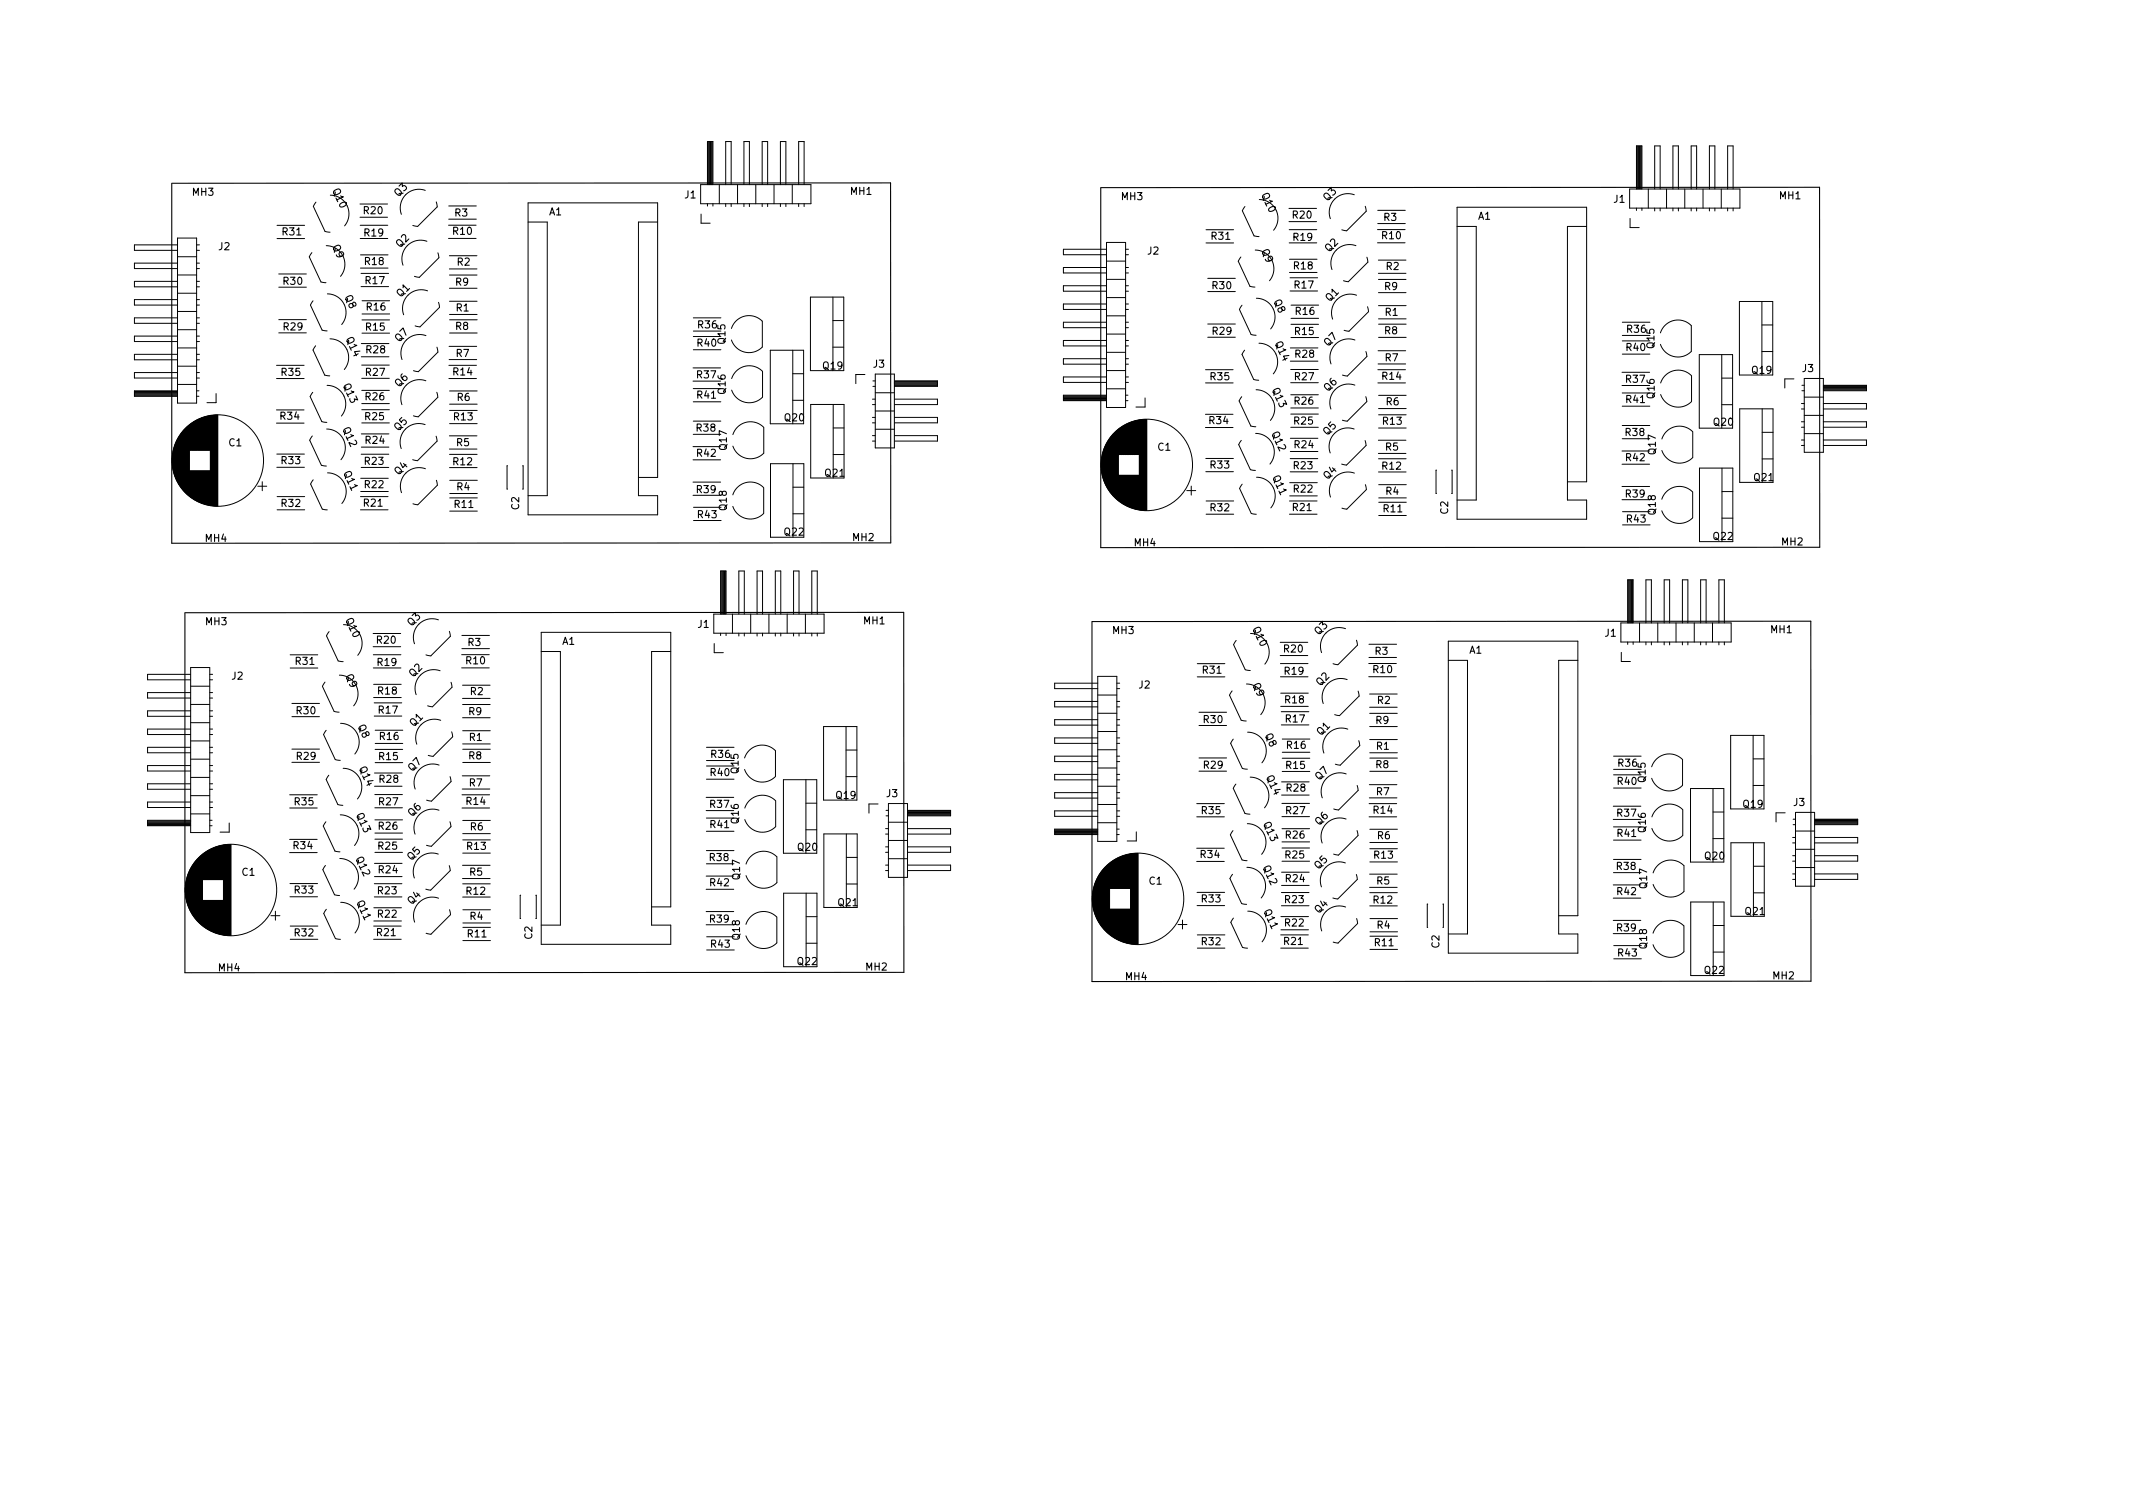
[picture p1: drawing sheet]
<svg xmlns="http://www.w3.org/2000/svg" width="297mm" height="210mm" viewBox="0 0 297 210" stroke-linecap="round" stroke-linejoin="round" font-family="sans-serif">
<defs><g id="words">
<g font-size="1.4">
<text x="26.8" y="27.2">MH3</text>
<text x="46.3" y="26.6" transform="rotate(65 46.3 26.6)">Q10</text>
<text x="50.7" y="29.8">R20</text>
<text x="55.5" y="27.4" transform="rotate(-45 55.5 27.4)">Q3</text>
<text x="76.5" y="30">A1</text>
<text x="95.4" y="27.6">J1</text>
<text x="118.4" y="27.1">MH1</text>
<text x="156.2" y="27.9">MH3</text>
<text x="175.7" y="27.2" transform="rotate(65 175.7 27.2)">Q10</text>
<text x="184.9" y="28.1" transform="rotate(-45 184.9 28.1)">Q3</text>
<text x="224.7" y="28.2">J1</text>
<text x="247.8" y="27.7">MH1</text>
<text x="30.5" y="34.8">J2</text>
<text x="39.4" y="32.8">R31</text>
<text x="46.3" y="34.4" transform="rotate(65 46.3 34.4)">Q9</text>
<text x="50.8" y="32.9">R19</text>
<text x="55.7" y="34.5" transform="rotate(-45 55.7 34.5)">Q2</text>
<text x="63.1" y="32.7">R10</text>
<text x="63.3" y="30.1">R3</text>
<text x="159.8" y="35.4">J2</text>
<text x="168.7" y="33.4">R31</text>
<text x="175.6" y="35" transform="rotate(65 175.6 35)">Q9</text>
<text x="180" y="30.4">R20</text>
<text x="180.1" y="33.5">R19</text>
<text x="185.1" y="35.1" transform="rotate(-45 185.1 35.1)">Q2</text>
<text x="192.5" y="33.3">R10</text>
<text x="192.7" y="30.7">R3</text>
<text x="205.8" y="30.6">A1</text>
<text x="39.5" y="39.6">R30</text>
<text x="48" y="41.4" transform="rotate(65 48 41.4)">Q8</text>
<text x="50.8" y="36.9">R18</text>
<text x="50.9" y="39.6">R17</text>
<text x="55.8" y="41.4" transform="rotate(-45 55.8 41.4)">Q1</text>
<text x="63.4" y="39.8">R9</text>
<text x="63.7" y="37">R2</text>
<text x="168.9" y="40.3">R30</text>
<text x="177.3" y="42" transform="rotate(65 177.3 42)">Q8</text>
<text x="180.2" y="37.5">R18</text>
<text x="180.3" y="40.2">R17</text>
<text x="192.8" y="40.4">R9</text>
<text x="193" y="37.6">R2</text>
<text x="39.5" y="46">R29</text>
<text x="48.2" y="47.3" transform="rotate(65 48.2 47.3)">Q14</text>
<text x="51" y="46">R15</text>
<text x="51.1" y="43.2">R16</text>
<text x="55.6" y="47.7" transform="rotate(-45 55.6 47.7)">Q7</text>
<text x="63.4" y="45.9">R8</text>
<text x="63.5" y="43.4">R1</text>
<text x="97.2" y="45.7">R36</text>
<text x="101" y="47.8" transform="rotate(-90 101 47.8)">Q15</text>
<text x="168.9" y="46.6">R29</text>
<text x="177.5" y="47.9" transform="rotate(65 177.5 47.9)">Q14</text>
<text x="180.4" y="46.6">R15</text>
<text x="180.5" y="43.8">R16</text>
<text x="185.2" y="42" transform="rotate(-45 185.2 42)">Q1</text>
<text x="192.8" y="46.5">R8</text>
<text x="192.9" y="44">R1</text>
<text x="226.6" y="46.3">R36</text>
<text x="39.2" y="52.3">R35</text>
<text x="47.8" y="53.8" transform="rotate(65 47.8 53.8)">Q13</text>
<text x="51" y="52.3">R27</text>
<text x="51" y="49.2">R28</text>
<text x="55.6" y="54" transform="rotate(-45 55.6 54)">Q6</text>
<text x="63.1" y="52.3">R14</text>
<text x="63.5" y="49.7">R7</text>
<text x="97.1" y="52.7">R37</text>
<text x="97.1" y="48.3">R40</text>
<text x="114.6" y="51.4">Q19</text>
<text x="121.6" y="51.2">J3</text>
<text x="168.6" y="52.9">R35</text>
<text x="180.3" y="52.9">R27</text>
<text x="180.4" y="49.8">R28</text>
<text x="185" y="48.3" transform="rotate(-45 185 48.3)">Q7</text>
<text x="192.5" y="52.9">R14</text>
<text x="192.9" y="50.3">R7</text>
<text x="226.5" y="53.3">R37</text>
<text x="226.5" y="48.9">R40</text>
<text x="230.4" y="48.4" transform="rotate(-90 230.4 48.4)">Q15</text>
<text x="244" y="52">Q19</text>
<text x="251" y="51.8">J3</text>
<text x="39.1" y="58.4">R34</text>
<text x="47.7" y="59.9" transform="rotate(65 47.7 59.9)">Q12</text>
<text x="50.9" y="58.5">R25</text>
<text x="50.9" y="55.7">R26</text>
<text x="63.2" y="58.5">R13</text>
<text x="63.7" y="55.8">R6</text>
<text x="97.1" y="55.5">R41</text>
<text x="101" y="54.8" transform="rotate(-90 101 54.8)">Q16</text>
<text x="109.3" y="58.7">Q20</text>
<text x="168.4" y="59">R34</text>
<text x="177.1" y="54.4" transform="rotate(65 177.1 54.4)">Q13</text>
<text x="180.2" y="59.1">R25</text>
<text x="180.3" y="56.3">R26</text>
<text x="185" y="54.6" transform="rotate(-45 185 54.6)">Q6</text>
<text x="192.6" y="59.1">R13</text>
<text x="193" y="56.4">R6</text>
<text x="226.5" y="56.1">R41</text>
<text x="230.4" y="55.4" transform="rotate(-90 230.4 55.4)">Q16</text>
<text x="238.7" y="59.3">Q20</text>
<text x="31.9" y="62.1">C1</text>
<text x="39.2" y="64.6">R33</text>
<text x="47.8" y="66" transform="rotate(65 47.8 66)">Q11</text>
<text x="50.8" y="64.7">R23</text>
<text x="50.9" y="61.8">R24</text>
<text x="55.5" y="60.1" transform="rotate(-45 55.5 60.1)">Q5</text>
<text x="63.1" y="64.8">R12</text>
<text x="63.6" y="62.1">R5</text>
<text x="97" y="60.1">R38</text>
<text x="97.1" y="63.6">R42</text>
<text x="101.2" y="62.6" transform="rotate(-90 101.2 62.6)">Q17</text>
<text x="161.3" y="62.7">C1</text>
<text x="168.6" y="65.2">R33</text>
<text x="177.1" y="60.5" transform="rotate(65 177.1 60.5)">Q12</text>
<text x="180.2" y="65.3">R23</text>
<text x="180.3" y="62.4">R24</text>
<text x="184.9" y="60.7" transform="rotate(-45 184.9 60.7)">Q5</text>
<text x="192.5" y="65.4">R12</text>
<text x="193" y="62.7">R5</text>
<text x="226.4" y="60.7">R38</text>
<text x="226.5" y="64.2">R42</text>
<text x="230.6" y="63.2" transform="rotate(-90 230.6 63.2)">Q17</text>
<text x="39.2" y="70.6">R32</text>
<text x="50.7" y="70.5">R21</text>
<text x="50.8" y="68">R22</text>
<text x="55.5" y="66.2" transform="rotate(-45 55.5 66.2)">Q4</text>
<text x="63.3" y="70.7">R11</text>
<text x="63.6" y="68.3">R4</text>
<text x="72.3" y="71" transform="rotate(-90 72.3 71)">C2</text>
<text x="97.1" y="68.7">R39</text>
<text x="101.2" y="71" transform="rotate(-90 101.2 71)">Q18</text>
<text x="114.9" y="66.4">Q21</text>
<text x="168.6" y="71.2">R32</text>
<text x="177.2" y="66.6" transform="rotate(65 177.2 66.6)">Q11</text>
<text x="180.1" y="71.1">R21</text>
<text x="180.2" y="68.6">R22</text>
<text x="184.9" y="66.8" transform="rotate(-45 184.9 66.8)">Q4</text>
<text x="192.7" y="71.3">R11</text>
<text x="193" y="68.9">R4</text>
<text x="201.7" y="71.6" transform="rotate(-90 201.7 71.6)">C2</text>
<text x="226.4" y="69.3">R39</text>
<text x="230.6" y="71.6" transform="rotate(-90 230.6 71.6)">Q18</text>
<text x="244.3" y="67">Q21</text>
<text x="28.6" y="75.4">MH4</text>
<text x="97.2" y="72.1">R43</text>
<text x="109.3" y="74.6">Q22</text>
<text x="118.7" y="75.3">MH2</text>
<text x="158" y="76.1">MH4</text>
<text x="226.6" y="72.8">R43</text>
<text x="238.6" y="75.2">Q22</text>
<text x="248.1" y="75.9">MH2</text>
<text x="28.6" y="87">MH3</text>
<text x="48.1" y="86.4" transform="rotate(65 48.1 86.4)">Q10</text>
<text x="52.5" y="89.6">R20</text>
<text x="57.3" y="87.2" transform="rotate(-45 57.3 87.2)">Q3</text>
<text x="65.2" y="89.9">R3</text>
<text x="78.3" y="89.8">A1</text>
<text x="97.2" y="87.4">J1</text>
<text x="120.3" y="86.9">MH1</text>
<text x="155" y="88.3">MH3</text>
<text x="174.4" y="87.6" transform="rotate(65 174.4 87.6)">Q10</text>
<text x="183.7" y="88.5" transform="rotate(-45 183.7 88.5)">Q3</text>
<text x="223.5" y="88.6">J1</text>
<text x="246.6" y="88.2">MH1</text>
<text x="32.3" y="94.6">J2</text>
<text x="41.2" y="92.6">R31</text>
<text x="48.1" y="94.2" transform="rotate(65 48.1 94.2)">Q9</text>
<text x="52.6" y="92.7">R19</text>
<text x="57.6" y="94.3" transform="rotate(-45 57.6 94.3)">Q2</text>
<text x="64.9" y="92.5">R10</text>
<text x="158.6" y="95.9">J2</text>
<text x="167.5" y="93.8">R31</text>
<text x="174.4" y="95.4" transform="rotate(65 174.4 95.4)">Q9</text>
<text x="178.8" y="90.8">R20</text>
<text x="178.9" y="93.9">R19</text>
<text x="183.9" y="95.6" transform="rotate(-45 183.9 95.6)">Q2</text>
<text x="191.3" y="93.7">R10</text>
<text x="191.5" y="91.2">R3</text>
<text x="204.6" y="91">A1</text>
<text x="41.3" y="99.4">R30</text>
<text x="49.8" y="101.2" transform="rotate(65 49.8 101.2)">Q8</text>
<text x="52.7" y="96.7">R18</text>
<text x="52.8" y="99.4">R17</text>
<text x="57.7" y="101.2" transform="rotate(-45 57.7 101.2)">Q1</text>
<text x="65.3" y="99.6">R9</text>
<text x="65.5" y="96.8">R2</text>
<text x="167.6" y="100.7">R30</text>
<text x="179" y="97.9">R18</text>
<text x="179.1" y="100.6">R17</text>
<text x="191.6" y="100.8">R9</text>
<text x="191.8" y="98">R2</text>
<text x="41.3" y="105.8">R29</text>
<text x="50" y="107.1" transform="rotate(65 50 107.1)">Q14</text>
<text x="52.8" y="105.8">R15</text>
<text x="52.9" y="103">R16</text>
<text x="57.4" y="107.5" transform="rotate(-45 57.4 107.5)">Q7</text>
<text x="65.3" y="105.7">R8</text>
<text x="65.4" y="103.2">R1</text>
<text x="99.1" y="105.5">R36</text>
<text x="102.8" y="107.6" transform="rotate(-90 102.8 107.6)">Q15</text>
<text x="167.7" y="107">R29</text>
<text x="176.1" y="102.4" transform="rotate(65 176.1 102.4)">Q8</text>
<text x="179.1" y="107.1">R15</text>
<text x="179.2" y="104.3">R16</text>
<text x="184" y="102.5" transform="rotate(-45 184 102.5)">Q1</text>
<text x="191.6" y="107">R8</text>
<text x="191.7" y="104.4">R1</text>
<text x="225.4" y="106.7">R36</text>
<text x="41.1" y="112.1">R35</text>
<text x="49.6" y="113.6" transform="rotate(65 49.6 113.6)">Q13</text>
<text x="52.8" y="112.1">R27</text>
<text x="52.9" y="109">R28</text>
<text x="57.4" y="113.8" transform="rotate(-45 57.4 113.8)">Q6</text>
<text x="65" y="112.1">R14</text>
<text x="65.4" y="109.5">R7</text>
<text x="98.9" y="112.5">R37</text>
<text x="99" y="108.1">R40</text>
<text x="116.5" y="111.2">Q19</text>
<text x="123.5" y="111">J3</text>
<text x="167.4" y="113.4">R35</text>
<text x="176.3" y="108.3" transform="rotate(65 176.3 108.3)">Q14</text>
<text x="179.1" y="113.4">R27</text>
<text x="179.2" y="110.2">R28</text>
<text x="183.8" y="108.7" transform="rotate(-45 183.8 108.7)">Q7</text>
<text x="191.3" y="113.3">R14</text>
<text x="191.7" y="110.7">R7</text>
<text x="225.2" y="113.7">R37</text>
<text x="225.3" y="109.3">R40</text>
<text x="229.2" y="108.9" transform="rotate(-90 229.2 108.9)">Q15</text>
<text x="242.8" y="112.5">Q19</text>
<text x="249.8" y="112.2">J3</text>
<text x="40.9" y="118.2">R34</text>
<text x="49.5" y="119.7" transform="rotate(65 49.5 119.7)">Q12</text>
<text x="52.7" y="118.3">R25</text>
<text x="52.8" y="115.5">R26</text>
<text x="57.3" y="119.9" transform="rotate(-45 57.3 119.9)">Q5</text>
<text x="65.1" y="118.3">R13</text>
<text x="65.5" y="115.6">R6</text>
<text x="98.9" y="119.9">R38</text>
<text x="98.9" y="115.3">R41</text>
<text x="102.9" y="114.6" transform="rotate(-90 102.9 114.6)">Q16</text>
<text x="111.1" y="118.5">Q20</text>
<text x="167.2" y="119.5">R34</text>
<text x="175.9" y="114.8" transform="rotate(65 175.9 114.8)">Q13</text>
<text x="179" y="119.5">R25</text>
<text x="179.1" y="116.8">R26</text>
<text x="183.7" y="115" transform="rotate(-45 183.7 115)">Q6</text>
<text x="191.4" y="119.6">R13</text>
<text x="191.8" y="116.8">R6</text>
<text x="225.3" y="116.5">R41</text>
<text x="229.2" y="115.8" transform="rotate(-90 229.2 115.8)">Q16</text>
<text x="237.5" y="119.7">Q20</text>
<text x="33.7" y="121.9">C1</text>
<text x="41.1" y="124.4">R33</text>
<text x="49.7" y="125.8" transform="rotate(65 49.7 125.8)">Q11</text>
<text x="52.6" y="124.5">R23</text>
<text x="52.8" y="121.6">R24</text>
<text x="65" y="124.6">R12</text>
<text x="65.4" y="121.9">R5</text>
<text x="98.9" y="123.4">R42</text>
<text x="103" y="122.4" transform="rotate(-90 103 122.4)">Q17</text>
<text x="160" y="123.2">C1</text>
<text x="167.4" y="125.6">R33</text>
<text x="175.9" y="120.9" transform="rotate(65 175.9 120.9)">Q12</text>
<text x="179" y="125.7">R23</text>
<text x="179.1" y="122.8">R24</text>
<text x="183.6" y="121.1" transform="rotate(-45 183.6 121.1)">Q5</text>
<text x="191.3" y="125.8">R12</text>
<text x="191.7" y="123.1">R5</text>
<text x="225.2" y="121.1">R38</text>
<text x="225.2" y="124.6">R42</text>
<text x="229.4" y="123.6" transform="rotate(-90 229.4 123.6)">Q17</text>
<text x="41.1" y="130.4">R32</text>
<text x="52.5" y="130.3">R21</text>
<text x="52.6" y="127.8">R22</text>
<text x="57.4" y="126" transform="rotate(-45 57.4 126)">Q4</text>
<text x="65.2" y="130.5">R11</text>
<text x="65.4" y="128.1">R4</text>
<text x="74.1" y="130.8" transform="rotate(-90 74.1 130.8)">C2</text>
<text x="98.9" y="128.5">R39</text>
<text x="99" y="131.9">R43</text>
<text x="103" y="130.8" transform="rotate(-90 103 130.8)">Q18</text>
<text x="116.8" y="126.2">Q21</text>
<text x="167.4" y="131.6">R32</text>
<text x="176" y="127" transform="rotate(65 176 127)">Q11</text>
<text x="178.8" y="131.6">R21</text>
<text x="179" y="129">R22</text>
<text x="183.7" y="127.2" transform="rotate(-45 183.7 127.2)">Q4</text>
<text x="191.5" y="131.7">R11</text>
<text x="191.8" y="129.3">R4</text>
<text x="200.4" y="132" transform="rotate(-90 200.4 132)">C2</text>
<text x="225.2" y="129.7">R39</text>
<text x="243.1" y="127.4">Q21</text>
<text x="30.4" y="135.2">MH4</text>
<text x="111.1" y="134.4">Q22</text>
<text x="120.6" y="135.1">MH2</text>
<text x="156.8" y="136.5">MH4</text>
<text x="225.4" y="133.2">R43</text>
<text x="229.4" y="132" transform="rotate(-90 229.4 132)">Q18</text>
<text x="237.4" y="135.6">Q22</text>
<text x="246.9" y="136.4">MH2</text>
</g>
</g></defs>
<path d="M23.9 25.5h100.1v50.1h-100.1v-50M153.3 26.1h100.1v50.1l-100.1 .1v-50.1M25.8 85.3h100l.1 50.1h-100.1v-50M152.1 86.5h100.1v50.1l-100.1 .1v-50.1" fill="none" stroke="#000" stroke-width=".15"/>
<g fill="none" stroke="#000" stroke-width=".14">
<path d="M98.6 19.7v6M98.7 19.7v6M98.8 19.7v6M98.9 19.7v6M99.1 19.7v6M99.2 19.7v6M24.7 33.1h2.7v23h-2.7zM24.7 38.3h2.7M24.7 34.1h-6v.8h6M24.7 36.6h-6v.8h6M24.7 39.2h-6v.7h6M24.7 35.7h2.7"/>
<path d="M27.4 39.9h.4M27.4 39.2h.4M27.4 37.4h.4M27.4 36.6h.4M27.4 34.9h.4M27.4 34.1h.4M38.6 31.4h3.8M38.6 33.2h3.8M38.8 38.1h3.9M38.8 40h3.9M43.4 35.2l-.3 .6 1.6 3.5 .7 .1M44 28.1l-.4 .6 1.7 3.5 .7 .1"/>
<path d="M45.4 34.2a2.6 2.6 0 0 1 2.4 1.5 2.6 2.6 0 0 1-.4 2.8M46 27.2a2.6 2.6 0 0 1 2.4 1.5 2.6 2.6 0 0 1-.4 2.7M50.1 28.4h3.9M50.1 30.2h3.9M50.2 31.4h3.8M50.2 33.2h3.8M50.2 35.5h3.8M50.2 37.3h3.8M50.3 38.1h3.8M50.3 39.9h3.8M59.2 26.5a2.6 2.6 0 0 0-2.7 .6 2.6 2.6 0 0 0-.6 2.7M59.5 33.6a2.6 2.6 0 0 0-2.8 .6 2.6 2.6 0 0 0-.6 2.7"/>
<path d="M60.8 28.1l.1 .7-2.7 2.7-.7-.1M61 35.2l.1 .7-2.7 2.7-.7-.1M62.5 31.4h3.8M62.5 33.2h3.8M62.5 28.7h3.8M62.5 30.5h3.8M62.6 37.4h3.8M62.6 35.6h3.8M62.6 38.3h3.8M73.5 30.9h2.7v38.1h-2.7M91.6 30.9h-2.7v38.1h2.7v2.7h-18.1v-43.5h18.1v38.3h-2.7M97.6 25.7h15.3v2.7h-15.3z"/>
<path d="M97.6 29.8v1.3h1.3M98.5 25.7v-6h.8v6M98.5 28.4v.3M99.3 28.4v.3M100.2 25.7v2.7M101.1 25.7v-6h.7v6M101.1 28.4v.4M101.8 28.4v.4M102.7 25.7v2.7M103.6 25.7v-6h.8v6M103.6 28.4v.4M104.4 28.4v.4"/>
<path d="M105.2 25.7v2.7M106.1 25.7v-6h.8v6M106.1 28.4v.4M106.9 28.4v.4M107.8 25.7v2.7M108.7 25.7v-6h.7v6M108.7 28.4v.4M109.4 28.4v.4M110.3 25.7v2.7M111.2 25.7v-6h.8v6M111.2 28.4v.4M112 28.4v.4"/>
<path d="M154.1 33.8h2.7v22.9h-2.7zM154.1 34.7h-6v.8h6M154.1 37.2h-6v.8h6M154.1 39.8h-6v.7h6M154.1 36.4h2.7M154.1 38.9h2.7M156.8 34.7h.3M156.8 35.5h.3M156.8 37.2h.3M156.8 38h.3M156.8 39.8h.3M167.9 32h3.9"/>
<path d="M167.9 33.8h3.9M168.2 38.8h3.8M172.8 35.8l-.4 .6 1.7 3.5 .7 .1M173.4 28.8l-.4 .5 1.6 3.5 .7 .1M174.8 34.8a2.6 2.6 0 0 1 2.4 1.5 2.6 2.6 0 0 1-.4 2.8M175.4 27.8a2.6 2.6 0 0 1 2.3 1.5 2.6 2.6 0 0 1-.3 2.8M179.5 30.9h3.8M179.5 29h3.8M179.5 32h3.9M179.5 33.8h3.9M179.6 37.9h3.8M179.6 36.1h3.8"/>
<path d="M179.6 38.7h3.9M188.6 27.1a2.6 2.6 0 0 0-2.7 .6 2.6 2.6 0 0 0-.6 2.8M188.8 34.2a2.6 2.6 0 0 0-2.7 .6 2.6 2.6 0 0 0-.6 2.7M190.1 28.7l.2 .7-2.8 2.7-.6-.1M190.4 35.8l.1 .7-2.7 2.7-.7-.1M191.8 33.8h3.9M191.8 32h3.9M191.9 31.1h3.8M191.9 29.3h3.8M192 36.2h3.8M192 38.1h3.8M192 38.9h3.8"/>
<path d="M202.9 31.5h2.7v38.1h-2.7M221 31.5h-2.7v38.1h2.7v2.7h-18.1v-43.4h18.1v38.2h-2.7M226.9 26.3h15.4v2.7h-15.4zM227 30.4v1.3h1.3M227.9 26.3v-6h.8v6M227.9 29v.3M228 20.3v6M228.1 20.3v6M228.2 20.3v6M228.3 20.3v6M228.4 20.3v6M228.5 20.3v6"/>
<path d="M228.7 29v.3M229.5 26.3v2.7M230.4 26.3v-6h.8v6M230.4 29v.4M231.2 29v.4M232.1 26.3v2.7M233 26.3v-6h.7v6M233 29v.4M233.7 29v.4M234.6 26.3v2.7M235.5 26.3v-6h.8v6M235.5 29v.4"/>
<path d="M236.3 29v.4M237.2 26.3v2.7M238.1 26.3v-6h.7v6M238.1 29v.4M238.8 29v.4M239.7 26.3v2.7M240.6 26.3v-6h.8v6M240.6 29v.4M241.4 29v.4M18.7 55.1h6M18.7 55h6M18.7 54.9h6"/>
<path d="M18.7 54.8h6M18.7 54.6h6M18.7 54.5h6M24.7 51.9h-6v.7h6M24.7 41.7h-6v.8h6M24.7 54.4h-6v.8h6M24.7 48.4h2.7M24.7 44.3h-6v.7h6M24.7 46.8h-6v.8h6M24.7 49.3h-6v.8h6M24.7 53.5h2.7M24.7 51h2.7"/>
<path d="M24.7 45.9h2.7M24.7 43.4h2.7M24.7 40.8h2.7M25.5 60v8.3M25.6 59.9v8.4M25.6 59.9v8.5M25.6 59.8v8.6M25.7 59.8v8.7M25.8 59.7v8.8M25.8 59.7v8.9M25.8 59.6v9M25.9 59.6v9.1"/>
<path d="M26 59.5v9.2M26 59.5v9.3M26.1 59.4v9.4M26.1 59.4v9.5M26.2 59.3v9.6M26.2 59.3v9.7M26.3 59.2v9.8M26.4 59.2v9.9M26.4 59.1v3.6M26.5 59.1v3.6M26.6 59v3.7M26.7 58.9v3.8"/>
<path d="M26.8 58.9v3.8M26.8 58.8v3.9M26.9 58.8v3.9M27 58.8v3.9M27 58.7v4M27.1 58.7v4M27.2 58.6v4.1M27.3 58.6v4.1M27.3 58.5v4.2M27.4 58.5v4.2M27.4 52.6h.4M27.4 42.5h.4"/>
<path d="M27.4 54.4h.3M27.4 44.3h.4M27.4 55.2h.3M27.4 51.9h.4M27.4 50.1h.4M27.4 49.3h.4M27.4 47.6h.4M27.4 46.8h.4M27.4 45h.4M27.4 41.7h.4M27.5 58.5v4.2M27.5 58.4v4.3"/>
<path d="M27.6 58.4v4.3M27.7 58.4v4.3M27.8 58.3v4.4M27.9 58.3v4.4M28 58.3v4.4M28 58.2v4.5M28.1 58.2v4.5M28.2 58.2v4.5M28.2 58.1v4.6M28.3 58.1v4.6M28.4 58.1v4.6M28.5 58.1v4.6"/>
<path d="M28.6 58v4.7M28.7 58v4.7M28.8 58v4.7M28.9 58v4.7M29 57.9v4.8M29.1 57.9v4.8M29.2 57.9v4.8M29.3 57.9v12.5M29.4 57.9v12.5M29.5 57.9v12.5M29.5 57.8v12.6M29.6 57.8v12.6"/>
<path d="M29.7 57.8v12.6M29.8 57.8v12.6M29.9 57.8v12.6M30 57.8v12.6M30 57.8v12.7M30.1 54.8v1.3h-1.3M30.1 57.8v12.7M30.2 57.8v12.7M30.3 57.8v12.7M38.5 57.1h3.8M38.5 58.9h3.8M38.5 52.7h3.8"/>
<path d="M38.5 50.9h3.8M38.8 46.3h3.9M38.8 44.5h3.9M43.6 54.6l-.4 .6 1.6 3.5 .7 .1M43.6 41.9l-.4 .6 1.7 3.5 .7 .1M44 48.1l-.4 .6 1.6 3.5 .7 .1M45.5 59.7a2.6 2.6 0 0 1 2.3 1.5 2.6 2.6 0 0 1-.3 2.8M45.6 53.7a2.6 2.6 0 0 1 2.3 1.5 2.6 2.6 0 0 1-.4 2.7M45.6 40.9a2.6 2.6 0 0 1 2.3 1.5 2.6 2.6 0 0 1-.3 2.8M46 47.2a2.6 2.6 0 0 1 2.3 1.5 2.6 2.6 0 0 1-.4 2.8M50.3 47.8h3.9M50.3 49.7h3.9"/>
<path d="M50.4 50.8h3.8M50.4 52.7h3.8M50.4 56.2h3.8M50.4 58.9h3.8M50.4 57h3.8M50.4 54.4h3.8M50.4 46.4h3.9M50.4 44.5h3.9M50.4 43.7h3.9M50.4 41.9h3.9M59.2 59.1a2.6 2.6 0 0 0-2.7 .6 2.6 2.6 0 0 0-.6 2.8M59.3 53a2.6 2.6 0 0 0-2.7 .6 2.6 2.6 0 0 0-.6 2.8"/>
<path d="M59.3 46.7a2.6 2.6 0 0 0-2.7 .6 2.6 2.6 0 0 0-.6 2.8M59.5 40.5a2.6 2.6 0 0 0-2.7 .6 2.6 2.6 0 0 0-.6 2.7M60.8 54.6l.2 .7-2.8 2.7-.6-.1M60.8 48.3l.2 .7-2.7 2.8-.7-.2M61.1 42.1l.1 .7-2.7 2.7-.7-.1M62.5 52.7h3.8M62.5 50.9h3.8M62.5 48.2h3.9M62.5 50.1h3.9M62.6 40.1h3.8M62.6 41.9h3.8M62.6 43.8h3.8"/>
<path d="M62.6 54.4h3.8M62.6 56.3h3.8M62.6 44.5h3.8M62.6 46.4h3.8M62.6 57.1h3.8M62.6 59h3.8M96.5 53.1h3.9M96.5 51.2h3.9M96.5 58.6h3.9M96.5 55.9h3.9M96.5 54.1h3.9M96.5 44.3h3.9"/>
<path d="M96.5 46.1h3.9M96.5 46.9h3.9M96.5 48.7h3.9M101.9 45.7a2.58 2.58 0 0 1 4.3-1v3.6a2.58 2.58 0 0 1-4.3-1M101.9 54.3a2.58 2.58 0 0 0 4.3 1M101.9 52.7a2.57 2.57 0 0 1 4.3-1v3.6M106.3 59.5a2.57 2.57 0 0 0-4.2 1M106.4 59.5v3.6M107.3 48.8h4.6v10.2h-4.6zM110.4 55.7h1.5M110.4 52h1.5M110.4 48.8v10.2"/>
<path d="M112.9 41.4h4.6v10.2h-4.6zM112.9 56.3h4.6v10.3h-4.6zM116 41.4v10.2M116 44.6h1.5M116 48.3h1.5M116 59.6h1.5M116 56.3v10.3M120.5 52.1h-1.3v1.3M121.5 56.3h.4M121.5 58.9h.4M121.5 55.6h.4M121.5 58.1h.4"/>
<path d="M121.6 53h.3M121.6 53.8h.3M121.9 52.1h2.6v10.3h-2.6zM121.9 54.7h2.6M121.9 57.2h2.6M121.9 59.8h2.6M124.5 53.2h6M124.5 53.7h6M124.5 55.6h6v.7h-6M124.5 58.1h6v.8h-6M124.5 53h6v.8h-6M124.5 53.1h6"/>
<path d="M124.5 53.3h6M124.5 53.5h6M124.5 53.6h6M148.1 55.1h6M148.1 55.2h6M148.1 55.4h6M148.1 55.5h6M148.1 55.6h6M148.1 55.7h6M154.1 55h-6v.8h6M154.1 42.3h-6v.8h6M154.1 44.9h-6v.7h6"/>
<path d="M154.1 47.4h-6v.8h6M154.1 49.9h-6v.8h6M154.1 52.5h-6v.7h6M154.1 41.4h2.7M154.1 44h2.7M154.1 46.5h2.7M154.1 49.1h2.7M154.1 51.6h2.7M154.1 54.1h2.7M155.5 60v9.5M155.6 59.9v9.7M155.7 59.9v9.7"/>
<path d="M155.7 59.8v9.9M155.8 59.8v3.5M155.8 59.7v3.6M155.9 59.7v3.6M155.9 59.6v3.7M156 59.6v3.7M156.1 59.6v3.7M156.1 59.5v3.8M156.2 59.5v3.8M156.2 59.4v3.9M156.3 59.4v3.9M156.4 59.3v4"/>
<path d="M156.5 59.3v4M156.5 59.2v4.1M156.6 59.2v4.1M156.7 59.2v4.1M156.7 59.1v4.2M156.8 55h.3M156.8 40.5h.3M156.8 42.3h.3M156.8 43.1h.3M156.8 44.9h.3M156.8 45.6h.3M156.8 47.4h.3"/>
<path d="M156.8 48.2h.3M156.8 49.9h.3M156.8 50.7h.3M156.8 52.5h.3M156.8 53.2h.3M156.8 55.8h.3M156.8 59.1v4.2M156.9 59.1v4.2M156.9 59v4.3M157 59v4.3M157.1 59v4.3M157.1 58.9v4.4"/>
<path d="M157.2 58.9v4.4M157.3 58.9v4.4M157.4 58.8v4.5M157.5 58.8v4.5M157.6 58.8v4.5M157.7 58.7v4.6M157.8 58.7v4.6M157.9 58.7v4.6M158 58.6v4.7M158.1 58.6v4.7M158.2 58.6v4.7M158.3 58.6v4.7"/>
<path d="M158.4 58.5v4.8M158.5 58.5v4.8M158.6 58.5v4.8M158.7 58.5v12.5M158.8 58.5v12.5M158.9 58.5v12.5M159 58.4v12.6M159.1 58.4v12.6M159.2 58.4v12.6M159.2 58.4v12.7M159.3 58.4v12.7M159.4 58.4v12.7"/>
<path d="M159.5 55.4v1.3h-1.3M159.5 58.4v12.7M159.6 58.4v12.7M159.7 58.4v12.7M167.9 59.5h3.8M167.9 57.7h3.8M167.9 53.3h3.8M167.9 51.5h3.8M168.2 47h3.8M168.2 45.1h3.8M168.2 40.6h3.8M172.9 55.2l-.3 .6 1.6 3.5 .7 .1"/>
<path d="M173 42.5l-.4 .6 1.6 3.5 .7 .1M173.3 48.8l-.3 .6 1.6 3.4 .7 .1M174.9 54.3a2.6 2.6 0 0 1 2.4 1.5 2.6 2.6 0 0 1-.4 2.7M175 41.5a2.6 2.6 0 0 1 2.3 1.5 2.6 2.6 0 0 1-.3 2.8M175.3 47.8a2.6 2.6 0 0 1 2.4 1.5 2.6 2.6 0 0 1-.4 2.8M179.6 40.5h3.9M179.7 50.3h3.8M179.7 48.4h3.8M179.7 53.3h3.9M179.7 51.4h3.9M179.7 59.5h3.9M179.7 57.7h3.9"/>
<path d="M179.7 55h3.9M179.7 56.8h3.9M179.8 47h3.8M179.8 45.2h3.8M179.8 42.5h3.8M179.8 44.3h3.8M188.6 59.7a2.6 2.6 0 0 0-2.8 .6 2.6 2.6 0 0 0-.6 2.8M188.7 53.6a2.6 2.6 0 0 0-2.8 .6 2.6 2.6 0 0 0-.6 2.8M188.7 47.3a2.6 2.6 0 0 0-2.7 .6 2.6 2.6 0 0 0-.6 2.8M188.9 41.1a2.6 2.6 0 0 0-2.7 .6 2.6 2.6 0 0 0-.6 2.7M190.2 55.2l.1 .7-2.7 2.7-.7-.1M190.2 48.9l.2 .7-2.8 2.8-.6-.2"/>
<path d="M190.4 42.7l.2 .7-2.7 2.7-.7-.1M191.9 53.3h3.8M191.9 51.5h3.8M191.9 50.7h3.8M191.9 48.8h3.8M192 40.7h3.8M192 44.4h3.8M192 42.6h3.8M192 59.6h3.8M192 45.1h3.8M192 56.9h3.8M192 55h3.8"/>
<path d="M192 57.8h3.8M192 47h3.8M225.9 51.8h3.8M225.9 53.7h3.8M225.9 54.7h3.9M225.9 56.6h3.9M225.9 59.2h3.9M225.9 44.9h3.9M225.9 46.7h3.9M225.9 49.3h3.9M225.9 47.5h3.9M231.2 46.3a2.57 2.57 0 0 1 4.3-1v3.6"/>
<path d="M231.2 47.9a2.58 2.58 0 0 0 4.3 1M235.5 52.3a2.57 2.57 0 0 0-4.2 1M235.6 52.3v3.6a2.58 2.58 0 0 1-4.3-1M236.6 49.4h4.7v10.2h-4.7zM239.8 49.4v10.2M239.8 52.6h1.5M239.8 56.3h1.5M242.2 42h4.7v10.2h-4.7zM242.3 56.9h4.6v10.3h-4.6zM245.4 48.9h1.5M245.4 45.2h1.5M245.4 42v10.2"/>
<path d="M245.4 56.9v10.3M249.8 52.8h-1.3v1.2M250.9 59.5h.4M250.9 58.7h.4M250.9 56.9h.4M250.9 56.2h.4M250.9 54.4h.4M250.9 53.6h.4M251.3 57.8h2.6M251.3 55.3h2.6M251.3 52.7h2.6v10.3h-2.6zM253.9 53.6h6v.8h-6"/>
<path d="M253.9 56.2h6v.7h-6M253.9 58.7h6v.8h-6M253.9 54.3h6M253.9 54.2h6M253.9 54.1h6M253.9 53.9h6M253.9 53.8h6M253.9 53.7h6M24 63.8v.6M24 63.4v1.5M24 63.1v2.1M24.1 62.9v2.5"/>
<path d="M24.1 62.7v2.9M24.2 62.5v3.2M24.2 62.4v3.5M24.2 62.3v3.7M24.3 62.1v4M24.3 62v4.2M24.4 61.9v4.4M24.4 61.8v4.6M24.4 61.7v4.8M24.5 61.6v5M24.5 61.5v5.2M24.6 61.4v5.4"/>
<path d="M24.6 61.4v5.5M24.6 61.3v5.7M24.7 61.2v5.8M24.7 61.1v6M24.8 61.1v6.1M24.8 61v6.3M24.8 60.9v6.4M24.9 60.9v6.5M24.9 60.8v6.7M25 60.7v6.8M25 60.7v6.9M25 60.6v7.1"/>
<path d="M25.1 60.5v7.2M25.1 60.5v7.3M25.2 60.4v7.4M25.2 60.4v7.5M25.2 60.3v7.6M25.3 60.3v7.7M25.3 60.2v7.8M25.4 60.2v7.9M25.4 60.1v8M25.4 60.1v8.1M25.5 60v8.2M26.4 65.6v3.5"/>
<path d="M26.5 65.6v3.6M26.6 65.6v3.6M26.6 65.6v3.7M26.7 65.6v3.7M26.8 65.6v3.8M26.9 65.6v3.9M27 65.6v3.9M27.1 65.6v4M27.2 65.6v4M27.2 65.6v4.1M27.3 65.6v4.1M27.4 65.6v4.1"/>
<path d="M27.4 65.6v4.2M27.5 65.6v4.2M27.6 65.6v4.2M27.6 65.6v4.3M27.7 65.6v4.3M27.8 65.6v4.3M27.8 65.6v4.4M27.9 65.6v4.4M28 65.6v4.4M28.1 65.6v4.5M28.2 65.6v4.5M28.3 65.6v4.5"/>
<path d="M28.4 65.6v4.5M28.4 65.6v4.6M28.5 65.6v4.6M28.6 65.6v4.6M28.7 65.6v4.6M28.7 65.6v4.7M28.8 65.6v4.7M28.9 65.6v4.7M29 65.6v4.7M29.1 65.6v4.7M29.2 65.6v4.8M35.9 67.7h1.2"/>
<path d="M36.5 67.1v1.2M38.6 65.1h3.8M38.6 63.2h3.8M38.6 71h3.8M38.6 69.1h3.8M43.5 60.7l-.4 .6 1.7 3.5 .7 .1M43.6 66.8l-.3 .6 1.6 3.5 .7 .1M45.6 65.8a2.6 2.6 0 0 1 2.4 1.5 2.6 2.6 0 0 1-.4 2.8M50.2 71h3.8M50.2 69.1h3.8M50.2 68.4h3.9M50.2 66.6h3.9"/>
<path d="M50.3 65.1h3.8M50.3 63.2h3.8M50.3 60.4h3.9M50.3 62.3h3.9M59.2 65.3a2.6 2.6 0 0 0-2.7 .6 2.6 2.6 0 0 0-.6 2.7M60.7 60.7l.2 .7-2.8 2.7-.6-.1M60.8 66.9l.1 .7-2.7 2.7-.7-.2M62.6 62.5h3.8M62.6 60.7h3.8M62.6 65.1h3.8M62.6 63.3h3.8M62.6 68.7h3.9"/>
<path d="M62.6 69.3h3.9M62.6 66.9h3.9M62.6 71.2h3.9M70.7 64.9v3.2M72.8 64.9v3.2M96.5 69h3.9M96.5 67.1h3.9M96.5 64h3.9M96.5 62.2h3.9M96.5 60.5h3.9M96.6 72.5h3.8M96.6 70.6h3.8"/>
<path d="M100.4 79.5v6M100.5 79.5v6M100.7 79.5v6M100.8 79.5v6M100.9 79.5v6M101 79.5v6M102.1 70.5a2.58 2.58 0 0 0 4.2 1M102.1 62.1a2.58 2.58 0 0 0 4.3 1M106.3 67.9a2.57 2.57 0 0 0-4.2 1M106.4 67.9v3.6M107.3 64.6h4.6v10.2h-4.6zM110.4 64.6v10.2"/>
<path d="M110.4 67.8h1.5M110.4 71.5h1.5M116 63.3h1.5M121.5 60.7h.4M121.5 61.4h.4M124.5 60.7h6v.7h-6M153.3 64.4v.7M153.4 64v1.5M153.4 63.7v2.1M153.5 63.5v2.5M153.5 63.3v2.9M153.5 63.2v3.1"/>
<path d="M153.6 63v3.5M153.6 62.9v3.7M153.7 62.8v3.9M153.7 62.6v4.2M153.7 62.5v4.4M153.8 62.4v4.7M153.8 62.3v4.8M153.9 62.2v5M153.9 62.1v5.2M153.9 62.1v5.3M154 62v5.5M154 61.9v5.7"/>
<path d="M154.1 61.8v5.9M154.1 61.7v6M154.1 61.7v6.1M154.2 61.6v6.3M154.2 61.5v6.4M154.3 61.5v6.5M154.3 61.4v6.7M154.3 61.3v6.8M154.4 61.3v6.9M154.4 61.2v7.1M154.5 61.2v7.1M154.5 61.1v7.3"/>
<path d="M154.5 61v7.4M154.6 61v7.5M154.6 60.9v7.6M154.7 60.9v7.7M154.7 60.8v7.8M154.7 60.8v7.9M154.8 60.7v8M154.8 60.7v8.1M154.9 60.6v8.2M154.9 60.6v8.3M154.9 60.5v8.4M155 60.5v8.5"/>
<path d="M155.1 60.4v8.7M155.1 60.3v8.8M155.2 60.3v8.9M155.2 60.2v9M155.3 60.2v9.1M155.3 60.1v9.2M155.4 60.1v9.3M155.8 66.2v3.5M155.8 66.2v3.6M155.9 66.2v3.6M156 66.2v3.7M156.1 66.2v3.7"/>
<path d="M156.1 66.2v3.8M156.2 66.2v3.8M156.3 66.2v3.9M156.4 66.2v3.9M156.4 66.2v4M156.5 66.2v4M156.6 66.2v4.1M156.7 66.2v4.1M156.8 66.2v4.2M156.9 66.2v4.2M157 66.2v4.3M157.1 66.2v4.3"/>
<path d="M157.2 66.2v4.3M157.2 66.2v4.4M157.3 66.2v4.4M157.4 66.2v4.4M157.5 66.2v4.5M157.6 66.2v4.5M157.7 66.2v4.5M157.7 66.2v4.6M157.8 66.2v4.6M157.9 66.2v4.6M158 66.2v4.6M158.1 66.2v4.7"/>
<path d="M158.2 66.2v4.7M158.3 66.2v4.7M158.4 66.2v4.7M158.5 66.2v4.7M158.5 66.2v4.8M158.6 66.2v4.8M165.3 68.3h1.2M165.9 67.7v1.2M167.9 63.8h3.9M167.9 65.7h3.9M168 69.8h3.8M168 71.6h3.8"/>
<path d="M172.9 61.3l-.4 .6 1.6 3.5 .7 .1M173 67.4l-.4 .6 1.6 3.5 .7 .1M174.9 60.3a2.6 2.6 0 0 1 2.3 1.5 2.6 2.6 0 0 1-.3 2.8M175 66.5a2.6 2.6 0 0 1 2.3 1.5 2.6 2.6 0 0 1-.3 2.7M179.6 69.8h3.8M179.6 71.6h3.8M179.6 67.2h3.8M179.6 69h3.8M179.7 63.9h3.8M179.7 65.7h3.8M179.7 62.9h3.8M179.7 61h3.8"/>
<path d="M188.6 65.9a2.6 2.6 0 0 0-2.7 .6 2.6 2.6 0 0 0-.6 2.7M190.1 61.3l.1 .7-2.7 2.8-.7-.2M190.1 67.5l.2 .7-2.7 2.7-.7-.1M192 61.3h3.8M192 63.1h3.8M192 63.9h3.8M192 65.7h3.8M192 67.5h3.8M192 69.3h3.8M192 69.9h3.8M192 71.8h3.8M200 65.5v3.2"/>
<path d="M202.2 65.5v3.2M225.9 62.8h3.8M225.9 64.6h3.8M225.9 67.7h3.8M225.9 69.6h3.8M225.9 61.1h3.9M226 71.2h3.8M226 73.1h3.8M231.4 71.1a2.58 2.58 0 0 0 4.3 1M235.7 68.5a2.57 2.57 0 0 0-4.3 1M235.7 60.1a2.57 2.57 0 0 0-4.3 1M235.7 68.5v3.6"/>
<path d="M235.7 60.1v3.6a2.58 2.58 0 0 1-4.3-1M236.7 65.2h4.6v10.2h-4.6zM239.8 72.1h1.5M239.8 68.4h1.5M239.8 65.2v10.2M245.4 63.9h1.5M245.4 60.2h1.5M250.9 62h.4M250.9 61.3h.4M251.3 60.4h2.6M253.9 61.3h6v.7h-6M26.6 93.9h-6.1v.8h6.1"/>
<path d="M26.6 96.4h-6.1v.8h6.1M26.6 99h-6.1v.7h6.1M26.6 95.5h2.6M26.6 98.1h2.6M26.6 92.9h2.6v23h-2.6zM29.2 93.9h.4M29.2 94.7h.4M29.2 96.4h.4M29.2 97.2h.4M29.2 99h.4M29.2 99.7h.4M40.4 91.2h3.9"/>
<path d="M40.4 93h3.9M40.6 99.8h3.9M40.6 97.9h3.9M45.3 95l-.4 .6 1.6 3.5 .7 .1M45.8 87.9l-.3 .6 1.6 3.5 .7 .1M47.3 94a2.6 2.6 0 0 1 2.3 1.5 2.6 2.6 0 0 1-.3 2.8M47.8 87a2.6 2.6 0 0 1 2.4 1.5 2.6 2.6 0 0 1-.4 2.7M52 90h3.8M52 88.2h3.8M52 91.2h3.8M52 93h3.8M52 97.1h3.9"/>
<path d="M52 95.3h3.9M52.1 99.7h3.9M52.1 97.9h3.9M61.1 86.3a2.6 2.6 0 0 0-2.8 .6 2.6 2.6 0 0 0-.6 2.7M61.3 93.4a2.6 2.6 0 0 0-2.7 .6 2.6 2.6 0 0 0-.6 2.7M62.6 87.9l.1 .7-2.7 2.7-.7-.1M62.8 95l.1 .7-2.7 2.7-.7-.1M64.3 93h3.8M64.3 91.2h3.8M64.3 90.3h3.9M64.3 88.5h3.9M64.4 95.4h3.9"/>
<path d="M64.4 97.2h3.9M64.4 98.1h3.9M64.4 99.9h3.9M75.4 90.7h2.6v38.1h-2.6M93.4 90.7h-2.7v38.1h2.7v2.7h-18v-43.5h18v38.3h-2.7M99.4 85.5h15.4v2.7h-15.4zM99.5 89.6v1.3h1.2M100.4 85.5v-6h.7v6M100.4 88.2v.3M101.1 88.2v.3M102 85.5v2.7M102.9 85.5v-6h.8v6"/>
<path d="M102.9 88.2v.4M103.7 88.2v.4M104.5 85.5v2.7M105.4 85.5v-6h.8v6M105.4 88.2v.4M106.2 88.2v.4M107.1 85.5v2.7M108 85.5v-6h.7v6M108 88.2v.4M108.7 88.2v.4M109.6 85.5v2.7M110.5 85.5v-6h.8v6"/>
<path d="M110.5 88.2v.4M111.3 88.2v.4M112.2 85.5v2.7M113.1 85.5v-6h.7v6M113.1 88.2v.4M113.8 88.2v.4M152.9 99.3h2.6M152.9 95.1h-6v.8h6M152.9 97.7h-6v.7h6M152.9 96.8h2.6M152.9 94.2h2.6v23h-2.6zM155.5 95.1h.4"/>
<path d="M155.5 95.9h.4M155.5 97.7h.4M155.5 98.4h.4M166.7 92.4h3.9M166.7 94.2h3.9M167 99.2h3.8M171.6 96.2l-.4 .6 1.6 3.5 .7 .1M172.1 89.2l-.3 .6 1.6 3.5 .7 .1M173.6 95.2a2.6 2.6 0 0 1 2.3 1.5 2.6 2.6 0 0 1-.3 2.8M174.1 88.2a2.6 2.6 0 0 1 2.4 1.5 2.6 2.6 0 0 1-.4 2.8M178.3 91.3h3.8M178.3 89.4h3.8"/>
<path d="M178.3 92.4h3.9M178.3 94.2h3.9M178.3 98.4h3.9M178.3 96.5h3.9M178.4 99.1h3.9M187.4 87.5a2.6 2.6 0 0 0-2.8 .6 2.6 2.6 0 0 0-.6 2.8M187.6 94.6a2.6 2.6 0 0 0-2.7 .6 2.6 2.6 0 0 0-.6 2.8M188.9 89.1l.1 .7-2.7 2.8-.7-.2M189.1 96.2l.2 .7-2.8 2.7-.6-.1M190.6 92.4h3.8M190.6 94.2h3.8M190.6 91.5h3.9"/>
<path d="M190.6 89.7h3.9M190.7 96.6h3.9M190.7 98.5h3.9M190.7 99.3h3.9M201.7 91.9h2.7v38.1h-2.7M219.7 91.9h-2.6v38.1h2.6v2.7h-18v-43.4h18v38.2h-2.6M225.7 86.7h15.4v2.7h-15.4zM225.8 90.8v1.3h1.3M226.7 86.7v-6h.7v6M226.7 89.4v.3M226.7 80.7v6M226.8 80.7v6"/>
<path d="M227 80.7v6M227.1 80.7v6M227.2 80.7v6M227.3 80.7v6M227.4 89.4v.3M228.3 86.7v2.7M229.2 86.7v-6h.8v6M229.2 89.4v.4M230 89.4v.4M230.9 86.7v2.7M231.8 86.7v-6h.7v6M231.8 89.4v.4"/>
<path d="M232.5 89.4v.4M233.4 86.7v2.7M234.3 86.7v-6h.8v6M234.3 89.4v.4M235.1 89.4v.4M235.9 86.7v2.7M236.8 86.7v-6h.8v6M236.8 89.4v.4M237.6 89.4v.4M238.5 86.7v2.7M239.4 86.7v-6h.7v6M239.4 89.4v.4"/>
<path d="M240.1 89.4v.4M20.5 114.6h6.1M20.5 114.3h6.1M20.5 114.4h6.1M20.5 114.7h6.1M20.5 114.8h6.1M20.5 114.9h6.1M26.6 104.1h-6.1v.7h6.1M26.6 106.6h-6.1v.8h6.1M26.6 114.2h-6.1v.8h6.1M26.6 101.5h-6.1v.8h6.1M26.6 109.1h-6.1v.8h6.1"/>
<path d="M26.6 111.7h-6.1v.7h6.1M26.6 100.6h2.6M26.6 103.2h2.6M26.6 105.7h2.6M26.6 108.2h2.6M26.6 110.8h2.6M26.6 113.3h2.6M27.2 120v7.9M27.2 119.9v8M27.3 119.9v8.1M27.3 119.8v8.2M27.4 119.8v8.3"/>
<path d="M27.4 119.7v8.4M27.4 119.7v8.5M27.5 119.6v8.6M27.5 119.6v8.7M27.6 119.6v8.7M27.6 119.5v8.8M27.6 119.5v8.9M27.7 119.4v9M27.7 119.4v9.1M27.8 119.4v9.1M27.8 119.3v9.2M27.8 119.3v9.3"/>
<path d="M27.9 119.3v9.3M27.9 119.2v9.4M28 119.2v9.5M28 119.1v9.6M28.1 119.1v9.7M28.1 119v9.8M28.2 119v9.8M28.2 119v9.9M28.2 118.9v3.6M28.3 118.9v3.6M28.4 118.9v3.6M28.4 118.8v3.7"/>
<path d="M28.5 118.8v3.7M28.5 118.7v3.8M28.6 118.7v3.8M28.7 118.6v3.9M28.8 118.6v3.9M28.8 118.5v4M28.9 118.5v4M29 118.5v4M29 118.4v4.1M29.1 118.4v4.1M29.2 118.3v4.2M29.2 104.8h.4"/>
<path d="M29.2 107.4h.4M29.2 114.2h.3M29.2 101.5h.4M29.2 102.3h.4M29.2 104.1h.4M29.2 106.6h.4M29.2 109.1h.4M29.2 109.9h.4M29.2 111.7h.4M29.2 112.4h.4M29.2 115h.3M29.3 118.3v4.2"/>
<path d="M29.4 118.2v4.3M29.5 118.2v4.3M29.6 118.2v4.3M29.6 118.1v4.4M29.7 118.1v4.4M29.8 118.1v4.4M29.8 118v4.5M29.9 118v4.5M30 118v4.5M30.1 117.9v4.6M30.2 117.9v4.6M30.3 117.9v4.6"/>
<path d="M30.4 117.9v4.6M30.4 117.8v4.7M30.5 117.8v4.7M30.6 117.8v4.7M30.7 117.8v4.7M30.8 117.8v4.7M30.8 117.7v4.8M30.9 117.7v4.8M31 117.7v4.8M31.1 117.7v4.8M31.1 117.7v12.5M31.2 117.7v12.5"/>
<path d="M31.3 117.7v12.5M31.4 117.6v12.6M31.5 117.6v12.6M31.6 117.6v12.6M31.7 117.6v12.6M31.8 117.6v12.6M31.8 117.6v12.7M31.9 117.6v12.7M31.9 114.6v1.3h-1.3M32 117.6v12.7M32.1 117.6v12.7M32.2 117.6v12.7"/>
<path d="M40.3 118.7h3.9M40.3 116.9h3.9M40.3 112.5h3.9M40.3 110.7h3.9M40.6 104.3h3.9M40.6 106.1h3.9M45.4 114.4l-.4 .6 1.6 3.5 .7 .1M45.4 101.7l-.3 .6 1.6 3.5 .7 .1M45.8 107.9l-.4 .6 1.6 3.5 .7 .1M47.3 119.5a2.6 2.6 0 0 1 2.4 1.5 2.6 2.6 0 0 1-.4 2.8M47.4 113.5a2.6 2.6 0 0 1 2.3 1.5 2.6 2.6 0 0 1-.3 2.7M47.4 100.7a2.6 2.6 0 0 1 2.4 1.5 2.6 2.6 0 0 1-.4 2.8"/>
<path d="M47.8 107a2.6 2.6 0 0 1 2.3 1.5 2.6 2.6 0 0 1-.3 2.8M52.2 109.5h3.8M52.2 107.6h3.8M52.2 112.5h3.8M52.2 110.6h3.8M52.2 118.7h3.8M52.2 116.8h3.8M52.2 114.2h3.8M52.2 116h3.8M52.2 106.2h3.9M52.2 104.3h3.9M52.3 103.5h3.8"/>
<path d="M52.3 101.7h3.8M61 118.9a2.6 2.6 0 0 0-2.7 .6 2.6 2.6 0 0 0-.6 2.8M61.1 112.8a2.6 2.6 0 0 0-2.7 .6 2.6 2.6 0 0 0-.6 2.8M61.1 106.5a2.6 2.6 0 0 0-2.7 .6 2.6 2.6 0 0 0-.6 2.8M61.4 100.3a2.6 2.6 0 0 0-2.8 .6 2.6 2.6 0 0 0-.6 2.7M62.7 114.4l.1 .7-2.7 2.7-.7-.1M62.7 108.1l.1 .7-2.7 2.8-.7-.2M62.9 101.9l.1 .7-2.7 2.7-.7-.1M64.3 112.5h3.9M64.3 110.7h3.9M64.4 109.9h3.8M64.4 108h3.8"/>
<path d="M64.4 103.6h3.9M64.4 101.7h3.9M64.4 106.2h3.9M64.4 104.3h3.9M64.4 116.1h3.9M64.4 114.2h3.9M64.4 118.8h3.9M64.4 116.9h3.9M98.3 111h3.9M98.3 112.9h3.9M98.4 113.9h3.8M98.4 115.7h3.8"/>
<path d="M98.4 118.4h3.8M98.4 104.1h3.8M98.4 105.9h3.8M98.4 108.5h3.8M98.4 106.7h3.8M103.7 114.1a2.58 2.58 0 0 0 4.3 1M108 104.5a2.57 2.57 0 0 0-4.3 1M108 104.5v3.6a2.58 2.58 0 0 1-4.3-1M108 111.5a2.57 2.57 0 0 0-4.3 1M108 111.5v3.6M108.2 119.3a2.57 2.57 0 0 0-4.3 1M108.2 119.3v3.6"/>
<path d="M109.1 108.6h4.6v10.2h-4.6zM112.2 115.5h1.5M112.2 108.6v10.2M112.2 111.8h1.5M114.7 101.2h4.6v10.2h-4.6zM114.7 116.1h4.7v10.3h-4.7zM117.8 108.1h1.5M117.8 104.4h1.5M117.8 101.2v10.2M117.9 116.1v10.3M117.9 119.4h1.5M122.3 111.9h-1.3v1.3"/>
<path d="M123.3 116.1h.4M123.3 115.4h.4M123.3 118.7h.4M123.3 117.9h.4M123.4 113.6h.3M123.4 112.8h.3M123.7 111.9h2.7v10.3h-2.7zM123.7 114.5h2.7M123.7 119.6h2.7M123.7 117h2.7M126.4 112.9h6M126.4 115.4h6v.7h-6"/>
<path d="M126.4 112.8h6v.8h-6M126.4 117.9h6v.8h-6M126.4 113.5h6M126.4 113.4h6M126.4 113.3h6M126.4 113.1h6M126.4 113h6M146.9 115.5h6M146.9 115.7h6M146.9 115.8h6M146.9 115.9h6M146.9 116h6"/>
<path d="M146.9 116.1h6M152.9 100.2h-6v.8h6M152.9 102.7h-6v.8h6M152.9 105.3h-6v.7h6M152.9 107.8h-6v.8h6M152.9 110.4h-6v.7h6M152.9 112.9h-6v.8h6M152.9 115.4h-6v.8h6M152.9 101.9h2.6M152.9 104.4h2.6M152.9 106.9h2.6M152.9 109.5h2.6"/>
<path d="M152.9 112h2.6M152.9 114.6h2.6M154.8 120v3.7M154.9 119.9v3.8M155 119.9v3.8M155 119.8v3.9M155.1 119.8v3.9M155.2 119.8v3.9M155.2 119.7v4M155.3 119.7v4M155.4 119.6v4.1M155.5 119.6v4.1"/>
<path d="M155.5 100.2h.4M155.5 101h.4M155.5 102.7h.4M155.5 103.5h.4M155.5 105.3h.4M155.5 106h.4M155.5 107.8h.4M155.5 108.6h.4M155.5 110.4h.4M155.5 111.1h.4M155.5 112.9h.4M155.5 113.7h.4"/>
<path d="M155.5 115.4h.4M155.5 116.2h.4M155.6 119.5v4.2M155.7 119.5v4.2M155.8 119.4v4.3M155.9 119.4v4.3M156 119.3v4.4M156.1 119.3v4.4M156.2 119.3v4.4M156.2 119.2v4.5M156.3 119.2v4.5M156.4 119.2v4.5"/>
<path d="M156.5 119.2v4.5M156.5 119.1v4.6M156.6 119.1v4.6M156.7 119.1v4.6M156.8 119.1v4.6M156.8 119v4.7M156.9 119v4.7M157 119v4.7M157.1 119v4.7M157.2 119v4.7M157.2 118.9v4.8M157.3 118.9v4.8"/>
<path d="M157.4 118.9v4.8M157.4 118.9v12.5M157.5 118.9v12.5M157.6 118.9v12.5M157.7 118.9v12.5M157.8 118.9v12.5M157.8 118.9v12.6M157.9 118.9v12.6M158 118.8v12.7M158.1 118.8v12.7M158.2 118.8v12.7M158.2 115.8v1.3h-1.2"/>
<path d="M158.3 118.8v12.7M158.4 118.8v12.7M158.5 118.8v12.7M166.6 119.9h3.9M166.6 118.1h3.9M166.7 113.7h3.8M166.7 111.9h3.8M167 105.5h3.8M167 107.4h3.8M167 101h3.8M171.7 115.7l-.4 .5 1.7 3.5 .7 .1M171.7 102.9l-.3 .6 1.6 3.5 .7 .1"/>
<path d="M172.1 109.2l-.4 .6 1.7 3.5 .7 .1M173.7 114.7a2.6 2.6 0 0 1 2.4 1.5 2.6 2.6 0 0 1-.4 2.8M173.7 101.9a2.6 2.6 0 0 1 2.4 1.5 2.6 2.6 0 0 1-.4 2.8M174.1 108.2a2.6 2.6 0 0 1 2.4 1.5 2.6 2.6 0 0 1-.4 2.8M178.4 100.9h3.9M178.5 110.7h3.8M178.5 108.9h3.8M178.5 113.7h3.9M178.5 111.9h3.9M178.5 119.9h3.9M178.5 118.1h3.9M178.5 115.4h3.9"/>
<path d="M178.5 117.2h3.9M178.6 107.4h3.8M178.6 105.6h3.8M178.6 102.9h3.8M178.6 104.7h3.8M187.5 114a2.6 2.6 0 0 0-2.8 .7 2.6 2.6 0 0 0-.6 2.7M187.5 107.8a2.6 2.6 0 0 0-2.8 .6 2.6 2.6 0 0 0-.6 2.7M187.7 101.5a2.6 2.6 0 0 0-2.7 .6 2.6 2.6 0 0 0-.6 2.8M189 115.7l.1 .6-2.7 2.8-.7-.2M189 109.4l.1 .7-2.7 2.7-.7-.2M189.2 103.1l.2 .7-2.8 2.7-.6-.1M190.7 113.7h3.8"/>
<path d="M190.7 111.9h3.8M190.7 111.1h3.8M190.7 109.3h3.8M190.7 101.2h3.9M190.7 104.8h3.9M190.7 103h3.9M190.8 107.4h3.8M190.8 117.3h3.8M190.8 115.5h3.8M190.8 118.2h3.8M190.8 105.6h3.8M224.7 112.3h3.8"/>
<path d="M224.7 114.1h3.8M224.7 115.1h3.8M224.7 117h3.8M224.7 119.7h3.8M224.7 105.3h3.8M224.7 107.1h3.8M224.7 109.7h3.8M224.7 107.9h3.8M230 106.8a2.57 2.57 0 0 1 4.3-1.1v3.6a2.58 2.58 0 0 1-4.3-.9M230 115.3a2.58 2.58 0 0 0 4.3 1M234.3 112.7a2.57 2.57 0 0 0-4.3 1M234.3 112.7v3.6"/>
<path d="M235.4 109.8h4.7v10.2h-4.7zM238.5 109.8v10.2M238.5 113.1h1.6M238.5 116.8h1.6M241 102.4h4.7v10.2h-4.7zM241 117.3h4.7v10.3h-4.7zM244.1 109.4h1.6M244.1 105.7h1.6M244.1 102.4v10.2M244.2 117.3v10.3M248.6 113.2h-1.3v1.2M249.6 117.4h.4"/>
<path d="M249.6 119.9h.4M249.6 119.1h.4M249.6 116.6h.4M249.7 114.8h.3M249.7 114.1h.3M250 118.3h2.7M250 115.7h2.7M250 113.1h2.7v10.3h-2.7zM252.7 116.6h6v.8h-6M252.7 114.1h6v.7h-6M252.7 119.1h6v.8h-6M252.7 114.7h6"/>
<path d="M252.7 114.6h6M252.7 114.5h6M252.7 114.4h6M252.7 114.2h6M252.7 114.1h6M25.8 123.6v.6M25.8 123.2v1.5M25.9 122.9v2.1M25.9 122.7v2.5M26 122.5v2.9M26 122.3v3.2M26 122.2v3.5"/>
<path d="M26.1 122.1v3.7M26.1 121.9v4M26.2 121.8v4.2M26.2 121.7v4.4M26.2 121.6v4.6M26.3 121.5v4.8M26.3 121.4v5M26.4 121.3v5.2M26.4 121.2v5.4M26.4 121.2v5.5M26.5 121.1v5.7M26.5 121v5.8"/>
<path d="M26.6 120.9v6M26.6 120.9v6.1M26.6 120.8v6.3M26.7 120.7v6.4M26.7 120.7v6.5M26.8 120.6v6.7M26.8 120.5v6.8M26.8 120.5v6.9M26.9 120.4v7.1M26.9 120.3v7.2M27 120.3v7.3M27 120.2v7.4"/>
<path d="M27 120.2v7.5M27.1 120.1v7.6M27.1 120.1v7.7M27.2 120v7.8M28.2 125.4v3.5M28.3 125.4v3.5M28.3 125.4v3.6M28.4 125.4v3.6M28.4 125.4v3.7M28.5 125.4v3.7M28.6 125.4v3.7M28.6 125.4v3.8"/>
<path d="M28.7 125.4v3.8M28.7 125.4v3.9M28.8 125.4v3.9M28.9 125.4v3.9M28.9 125.4v4M29 125.4v4M29.1 125.4v4.1M29.2 125.4v4.1M29.2 125.4v4.2M29.3 125.4v4.2M29.4 125.4v4.2M29.5 125.4v4.3"/>
<path d="M29.6 125.4v4.3M29.7 125.4v4.4M29.8 125.4v4.4M29.9 125.4v4.4M29.9 125.4v4.5M30 125.4v4.5M30.1 125.4v4.5M30.2 125.4v4.5M30.2 125.4v4.6M30.3 125.4v4.6M30.4 125.4v4.6M30.5 125.4v4.6"/>
<path d="M30.6 125.4v4.7M30.7 125.4v4.7M30.8 125.4v4.7M30.9 125.4v4.7M31 125.4v4.7M31 125.4v4.8M31.1 125.4v4.8M37.7 127.5h1.3M38.4 126.9v1.2M40.4 123h3.8M40.4 124.9h3.8M40.4 128.9h3.9"/>
<path d="M40.4 130.8h3.9M45.3 120.5l-.3 .6 1.6 3.5 .7 .1M45.4 126.6l-.3 .6 1.6 3.5 .7 .1M47.4 125.6a2.6 2.6 0 0 1 2.4 1.5 2.6 2.6 0 0 1-.4 2.8M52 128.9h3.9M52 130.8h3.9M52.1 126.4h3.8M52.1 128.2h3.8M52.1 123h3.9M52.1 124.9h3.9M52.2 122.1h3.8M52.2 120.2h3.8"/>
<path d="M61.1 125.1a2.6 2.6 0 0 0-2.8 .6 2.6 2.6 0 0 0-.6 2.7M62.6 120.5l.1 .7-2.7 2.7-.7-.1M62.6 126.7l.1 .7-2.7 2.7-.7-.2M64.4 120.5h3.9M64.4 122.3h3.9M64.4 123.1h3.9M64.4 124.9h3.9M64.5 129.1h3.8M64.5 126.7h3.8M64.5 128.5h3.8M64.5 131h3.8M72.5 124.7v3.2"/>
<path d="M74.6 124.7v3.2M98.3 122h3.9M98.3 123.8h3.9M98.3 126.9h3.9M98.3 128.8h3.9M98.4 120.3h3.8M98.4 130.4h3.8M98.4 132.3h3.8M103.9 121.9a2.58 2.58 0 0 0 4.3 1M108.2 127.7a2.57 2.57 0 0 0-4.3 1M108.2 127.7v3.6a2.58 2.58 0 0 1-4.3-1M109.1 124.4h4.7v10.2h-4.7z"/>
<path d="M112.3 127.6h1.5M112.3 131.3h1.5M112.3 124.4v10.2M117.9 123.1h1.5M123.3 121.2h.4M123.3 120.5h.4M126.4 120.5h6v.7h-6M152.1 124.8v.7M152.2 124.4v1.5M152.2 124.1v2.1M152.2 123.9v2.5M152.3 123.7v2.9"/>
<path d="M152.3 123.6v3.1M152.4 123.4v3.5M152.4 123.3v3.7M152.4 123.2v3.9M152.5 123.1v4.2M152.5 122.9v4.5M152.6 122.8v4.7M152.6 122.7v4.9M152.6 122.7v5M152.7 122.6v5.2M152.7 122.5v5.3M152.8 122.4v5.5"/>
<path d="M152.8 122.3v5.7M152.8 122.2v5.9M152.9 122.2v6M152.9 122.1v6.1M153 122v6.3M153 122v6.4M153 121.9v6.5M153.1 121.8v6.7M153.1 121.8v6.8M153.2 121.7v6.9M153.2 121.6v7.1M153.3 121.5v7.3"/>
<path d="M153.3 121.5v7.4M153.4 121.4v7.5M153.4 121.4v7.6M153.4 121.3v7.7M153.5 121.3v7.8M153.5 121.2v7.9M153.6 121.2v8M153.6 121.1v8.1M153.6 121.1v8.2M153.7 121v8.3M153.7 121v8.4M153.8 120.9v8.5"/>
<path d="M153.8 120.8v8.7M153.9 120.8v8.7M153.9 120.8v8.8M154 120.7v8.9M154 120.6v9.1M154.1 120.6v9.1M154.1 120.6v9.2M154.2 120.5v9.3M154.2 120.4v9.5M154.3 120.4v9.5M154.4 120.3v9.7M154.5 120.2v9.9"/>
<path d="M154.6 120.2v3.5M154.6 126.6v3.5M154.6 120.1v3.6M154.6 126.6v3.6M154.7 120.1v3.6M154.7 126.6v3.6M154.7 126.6v3.7M154.8 126.6v3.7M154.9 126.6v3.8M155 126.6v3.8M155 126.6v3.9M155.1 126.6v3.9"/>
<path d="M155.2 126.6v4M155.3 126.6v4M155.4 126.6v4.1M155.5 126.6v4.1M155.5 126.6v4.2M155.6 126.6v4.2M155.7 126.6v4.2M155.7 126.6v4.3M155.8 126.6v4.3M155.9 126.6v4.3M155.9 126.6v4.4M156 126.6v4.4"/>
<path d="M156.1 126.6v4.4M156.2 126.6v4.5M156.3 126.6v4.5M156.4 126.6v4.5M156.4 126.6v4.6M156.5 126.6v4.6M156.6 126.6v4.6M156.7 126.6v4.6M156.8 126.6v4.7M156.9 126.6v4.7M157 126.6v4.7M157.1 126.6v4.7"/>
<path d="M157.2 126.6v4.8M157.3 126.6v4.8M157.4 126.6v4.8M164 128.7h1.3M164.7 128.1v1.3M166.7 124.3h3.8M166.7 126.1h3.8M166.7 130.2h3.9M166.7 132h3.9M171.6 121.7l-.3 .6 1.6 3.5 .7 .1M171.8 127.8l-.4 .6 1.6 3.5 .7 .1M173.6 120.8a2.6 2.6 0 0 1 2.4 1.5 2.6 2.6 0 0 1-.4 2.7"/>
<path d="M173.8 126.9a2.6 2.6 0 0 1 2.3 1.5 2.6 2.6 0 0 1-.3 2.7M178.3 130.2h3.9M178.3 132h3.9M178.4 127.6h3.8M178.4 129.5h3.8M178.4 124.3h3.9M178.4 126.1h3.9M178.5 123.3h3.8M178.5 121.4h3.8M187.4 120.2a2.6 2.6 0 0 0-2.8 .6 2.6 2.6 0 0 0-.6 2.7M187.4 126.3a2.6 2.6 0 0 0-2.7 .6 2.6 2.6 0 0 0-.6 2.7M188.9 121.8l.1 .7-2.7 2.7-.7-.2"/>
<path d="M188.9 127.9l.2 .7-2.8 2.7-.6-.1M190.7 121.7h3.9M190.7 123.6h3.9M190.7 124.3h3.9M190.7 126.1h3.9M190.8 120h3.8M190.8 127.9h3.8M190.8 129.7h3.8M190.8 130.4h3.8M190.8 132.2h3.8M198.8 125.9v3.2M200.9 125.9v3.2"/>
<path d="M224.7 123.2h3.8M224.7 125.1h3.8M224.7 128.2h3.8M224.7 130h3.8M224.7 121.5h3.8M224.7 131.7h3.9M224.7 133.5h3.9M230.2 131.5a2.58 2.58 0 0 0 4.3 1M230.2 123.1a2.58 2.58 0 0 0 4.3 1M234.5 128.9a2.57 2.57 0 0 0-4.3 1M234.5 120.5a2.57 2.57 0 0 0-4.3 1M234.5 128.9v3.6"/>
<path d="M234.5 120.5v3.6M235.4 125.6h4.7v10.2h-4.7zM238.6 132.6h1.5M238.6 128.9h1.5M238.6 125.6v10.2M244.2 120.6h1.5M244.2 124.3h1.5M249.6 122.4h.4M249.6 121.7h.4M250 120.8h2.7M252.7 121.7h6v.7h-6"/>
<circle cx="30.3" cy="64.1" r="6.4"/>
<circle cx="159.7" cy="64.7" r="6.4"/>
<circle cx="32.2" cy="123.9" r="6.4"/>
<circle cx="158.5" cy="125.2" r="6.4"/>
</g>
<use href="#words"/>
</svg>
